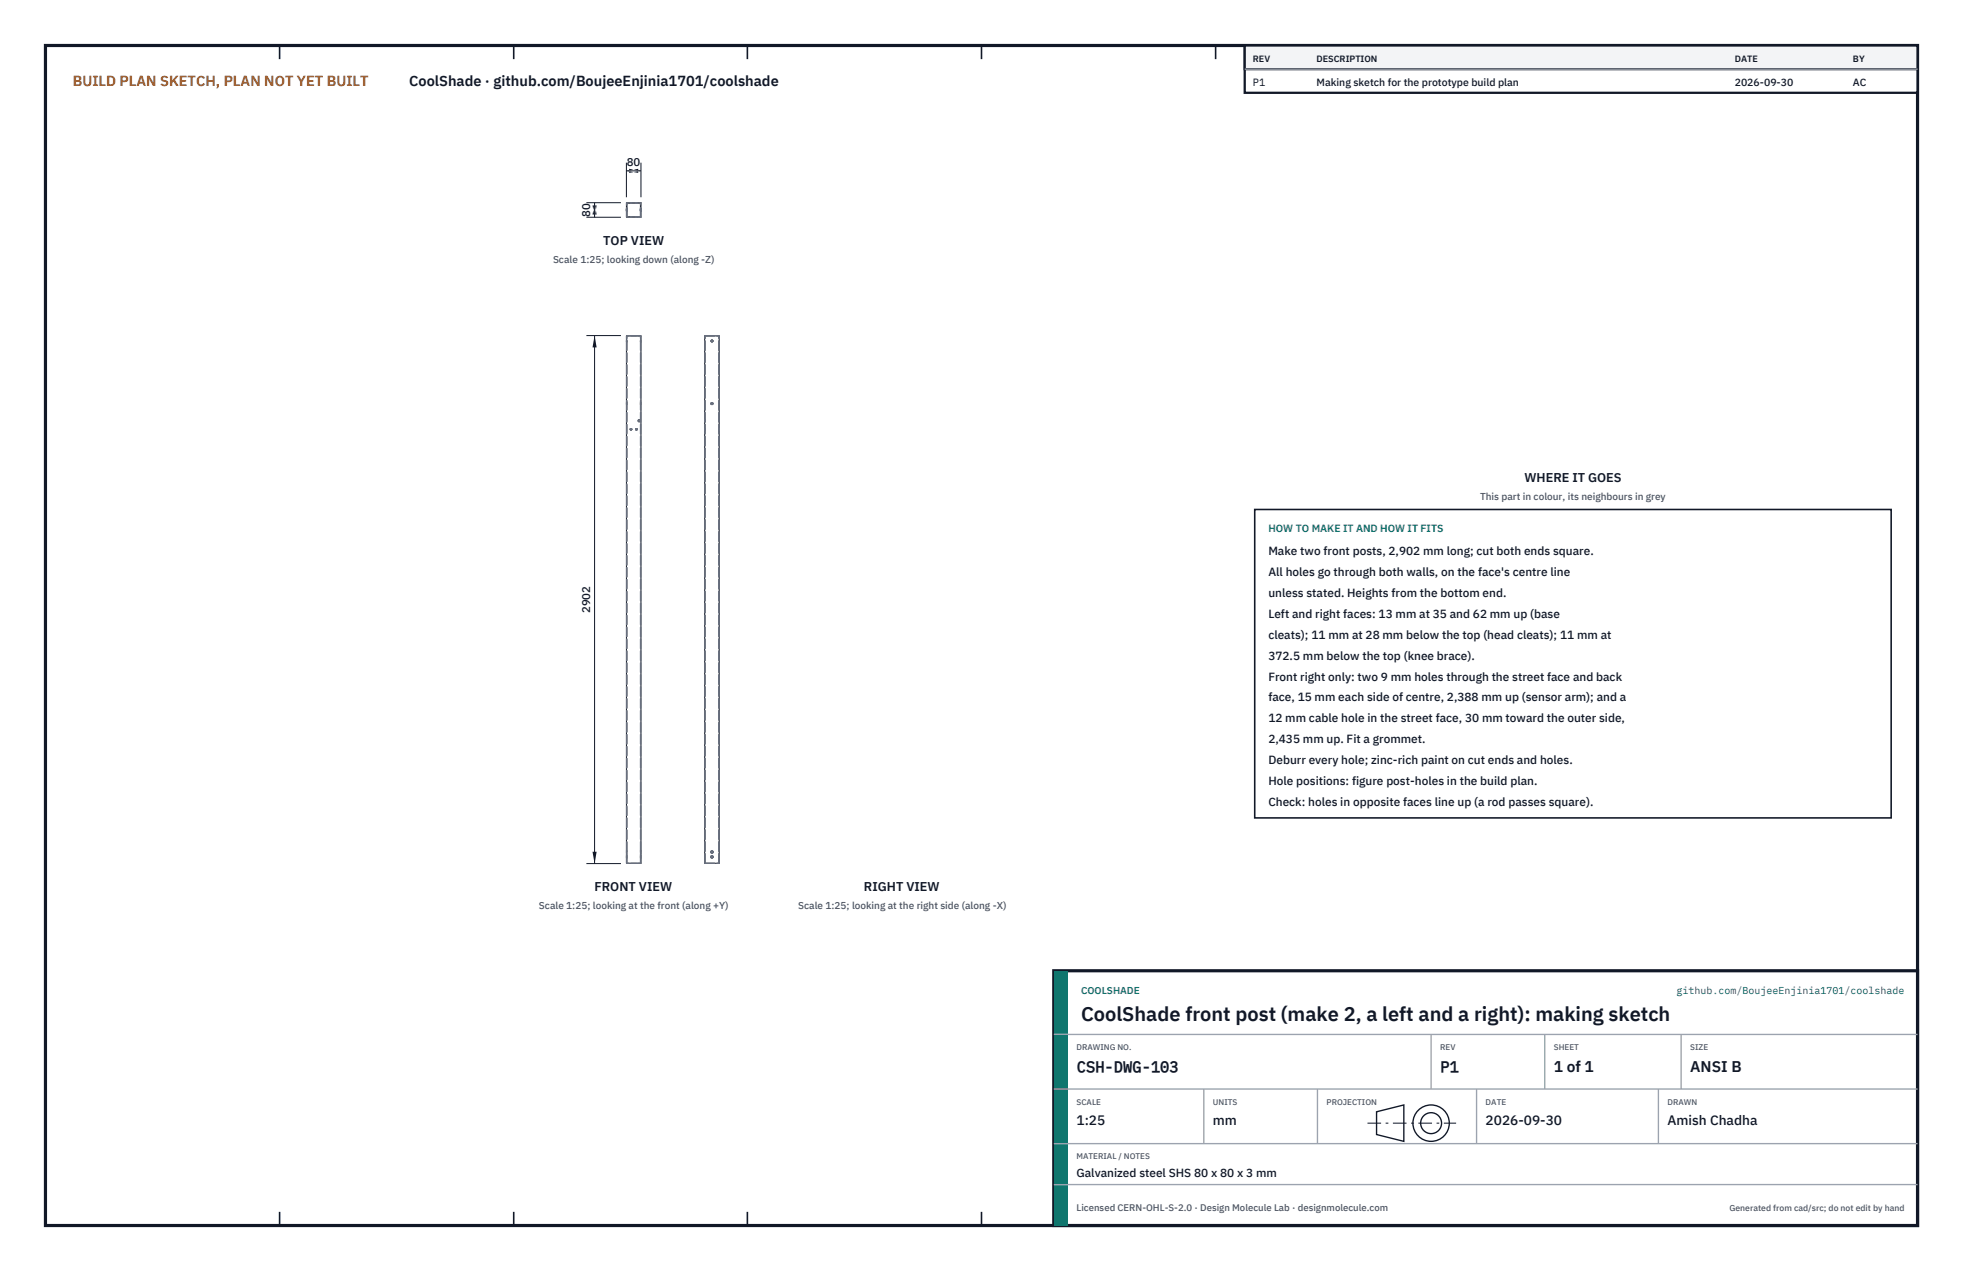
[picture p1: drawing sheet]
<svg xmlns="http://www.w3.org/2000/svg" width="432mm" height="279mm" viewBox="0 0 432 279" stroke-linecap="round" stroke-linejoin="round" font-family="sans-serif">
<defs><g id="words">
<text font-size="4.4" fill="#111827" x="237.8" y="224.4">CoolShade front post (make 2, a left and a right): making sketch</text>
<g font-size="3.4" fill="#111827">
<text x="236.8" y="235.6">CSH-DWG-103</text>
<text x="316.8" y="235.6">P1</text>
<text x="341.8" y="235.6">1 of 1</text>
<text x="371.8" y="235.6">ANSI B</text>
</g>
<text font-size="3.2" fill="#b45309" x="16" y="19">BUILD PLAN SKETCH, PLAN NOT YET BUILT</text>
<text font-size="3.2" fill="#111827" x="90" y="19">CoolShade · github.com/BoujeeEnjinia1701/coolshade</text>
<g font-size="3" fill="#111827">
<text x="236.8" y="247.2">1:25</text>
<text x="266.8" y="247.2">mm</text>
<text x="326.8" y="247.2">2026-09-30</text>
<text x="366.8" y="247.2">Amish Chadha</text>
</g>
<g font-size="2.8" fill="#111827">
<text x="132.7" y="53.8">TOP VIEW</text>
<text x="335.3" y="106">WHERE IT GOES</text>
<text x="130.8" y="195.8">FRONT VIEW</text>
<text x="190.1" y="195.8">RIGHT VIEW</text>
</g>
<g font-size="2.6" fill="#111827">
<text x="279" y="122">Make two front posts, 2,902 mm long; cut both ends square.</text>
<text x="279" y="126.6">All holes go through both walls, on the face's centre line</text>
<text x="279" y="131.2">unless stated. Heights from the bottom end.</text>
<text x="279" y="135.8">Left and right faces: 13 mm at 35 and 62 mm up (base</text>
<text x="279" y="140.4">cleats); 11 mm at 28 mm below the top (head cleats); 11 mm at</text>
<text x="279" y="145">372.5 mm below the top (knee brace).</text>
<text x="279" y="149.6">Front right only: two 9 mm holes through the street face and back</text>
<text x="279" y="154.2">face, 15 mm each side of centre, 2,388 mm up (sensor arm); and a</text>
<text x="279" y="158.8">12 mm cable hole in the street face, 30 mm toward the outer side,</text>
<text x="279" y="163.4">2,435 mm up. Fit a grommet.</text>
<text x="279" y="168">Deburr every hole; zinc-rich paint on cut ends and holes.</text>
<text x="279" y="172.6">Hole positions: figure post-holes in the build plan.</text>
<text x="279" y="177.2">Check: holes in opposite faces line up (a rod passes square).</text>
<text x="236.8" y="258.8">Galvanized steel SHS 80 x 80 x 3 mm</text>
</g>
<g font-size="2.5" fill="#111827">
<text x="137.9" y="36.6">80</text>
<text x="129.8" y="47.7" transform="rotate(-90 129.8 47.7)">80</text>
<text x="129.8" y="134.8" transform="rotate(-90 129.8 134.8)">2902</text>
</g>
<g font-size="2.3" fill="#111827">
<text x="275.6" y="18.8">P1</text>
<text x="289.6" y="18.8">Making sketch for the prototype build plan</text>
<text x="381.6" y="18.8">2026-09-30</text>
<text x="407.6" y="18.8">AC</text>
</g>
<text font-size="2.3" fill="#0f766e" x="279" y="117">HOW TO MAKE IT AND HOW IT FITS</text>
<g font-size="2.2" fill="#4b5563">
<text x="121.6" y="57.8">Scale 1:25; looking down (along -Z)</text>
<text x="325.6" y="110">This part in colour, its neighbours in grey</text>
<text x="118.6" y="199.8">Scale 1:25; looking at the front (along +Y)</text>
<text x="175.6" y="199.8">Scale 1:25; looking at the right side (along -X)</text>
</g>
<g font-size="2.2" fill="#0f766e">
<text x="237.8" y="218.4">COOLSHADE</text>
<text x="368.8" y="218.4">github.com/BoujeeEnjinia1701/coolshade</text>
</g>
<text font-size="2.1" fill="#4b5563" x="236.8" y="266.2">Licensed CERN-OHL-S-2.0 · Design Molecule Lab · designmolecule.com</text>
<g font-size="2" fill="#111827">
<text x="275.6" y="13.6">REV</text>
<text x="289.6" y="13.6">DESCRIPTION</text>
<text x="381.6" y="13.6">DATE</text>
<text x="407.6" y="13.6">BY</text>
</g>
<text font-size="1.9" fill="#4b5563" x="380.4" y="266.2">Generated from cad/src; do not edit by hand</text>
<g font-size="1.8" fill="#4b5563">
<text x="236.8" y="230.8">DRAWING NO.</text>
<text x="316.8" y="230.8">REV</text>
<text x="341.8" y="230.8">SHEET</text>
<text x="371.8" y="230.8">SIZE</text>
<text x="236.8" y="242.8">SCALE</text>
<text x="266.8" y="242.8">UNITS</text>
<text x="291.8" y="242.8">PROJECTION</text>
<text x="326.8" y="242.8">DATE</text>
<text x="366.8" y="242.8">DRAWN</text>
<text x="236.8" y="254.8">MATERIAL / NOTES</text>
</g>
</g></defs>
<path d="M10 10h411.8v259.4h-411.8z" fill="none" stroke="#111827" stroke-width=".7" stroke-linecap="butt"/>
<g fill="none" stroke="#111827" stroke-width=".35">
<path d="M61.5 10v3M113 10v3M164.4 10v3M215.9 10v3M267.4 10v3M318.9 10v3M370.3 10v3M61.5 266.4v3M113 266.4v3M164.4 266.4v3M215.9 266.4v3M267.4 266.4v3"/>
<path d="M318.9 266.4v3M370.3 266.4v3"/>
</g>
<path d="M137.8 44.6h3.2v3.2h-3.2zM137.9 44.7h3v2.9h-3zM137.8 73.8h3.2v116h-3.2zM155 73.8h3.2v116h-3.2zM156.5 74.8h.3v.3h-.3zM138.7 94.2l.3 .2-.1 .1-.3-.1zM139.9 94.2l.3 .2-.1 .1-.3-.1zM140.4 92.3h.4v.4h-.4zM156.5 88.6h.3v.3h-.3zM156.4 188.2h.4v.4h-.4zM156.4 187.1h.4v.4h-.4z" fill="none" stroke="#111727" stroke-width=".22"/>
<g fill="none" stroke="#6a7180" stroke-width=".22" stroke-dasharray="2.1 .5">
<path d="M137.8 47.8v-3.2M137.8 46.2v.2M137.8 46.4v-.5M137.8 45.9v.3M137.8 47.8h3.2M137.8 44.6h3.2M137.8 46.4h.1M137.8 45.9h.1M137.9 47.6v-2.9M137.9 46.2v.2M137.9 46.4v-.5M137.9 45.9v.3"/>
<path d="M138.6 47.8h.2M138.6 44.6h.2M138.6 47.6h.2M138.6 44.7h.2M138.6 47.8v-.2M138.6 44.7v-.1M138.8 47.8h.2M138.8 44.6h.2M138.8 47.6h.2M138.8 44.7h.2M139 47.8h-.4M139 44.6h-.4"/>
<path d="M139 47.6h-.4M139 44.7h-.4M139 47.8v-.2M139 44.7v-.1M139.8 47.8h.2M139.8 44.6h.2M139.8 47.6h.2M139.8 44.7h.2M139.8 47.8v-.2M139.8 44.7v-.1M140 47.8h.2M140 44.6h.2"/>
<path d="M140 47.6h.2M140 44.7h.2M140.2 47.8h-.4M140.2 44.6h-.4M140.2 47.6h-.4M140.2 44.7h-.4M140.2 47.8v-.2M140.2 44.7v-.1M140.4 47.8h.2M140.4 47.6h.2M140.4 47.8v-.2M140.6 47.8h.2"/>
<path d="M140.6 47.6h.2M140.8 47.8h-.4M140.8 47.6h-.4M140.8 47.8v-.2M140.9 47.6h-3M140.9 47.6v-2.9M140.9 44.7h-3M140.9 46.2v.2M140.9 46.4v-.5M140.9 45.9v.3M140.9 46.4h.1M140.9 45.9h.1"/>
<path d="M141 47.8v-3.2M141 46.2v.2M141 46.4v-.5M141 45.9v.3M137.8 74.7v.5M137.8 75.2v-.5M137.8 73.8h3.2M137.8 74.7h.1M137.8 75.2h.1M137.9 74.7v.5M137.9 75.2v-.5M140.9 73.8h-3"/>
<path d="M140.9 74.7v.5M140.9 75.2v-.5M140.9 74.7h.1M140.9 75.2h.1M141 74.7v.5M141 75.2v-.5M155 73.8h3.2M155.1 73.8h3M156.5 74.8h.3v.3h-.3zM137.8 88.5v.4M137.8 88.9v-.4M137.8 88.5h.1"/>
<path d="M137.8 88.9h.1M137.9 88.5v.4M137.9 88.9v-.4M138.7 94.2l.3 .2-.1 .1-.3-.1zM139.9 94.2l.3 .2-.1 .1-.3-.1zM140.4 92.3h.4v.4h-.4zM140.9 88.5v.4M140.9 88.9v-.4M140.9 88.5h.1M140.9 88.9h.1M141 88.5v.4M141 88.9v-.4"/>
<path d="M155 94.2v.3M155 94.5v-.3M155 92.3v.4M155 92.7v-.4M155 94.2h.1M155 92.3h.1M155 94.5h.1M155 92.7h.1M155.1 94.2v.3M155.1 94.5v-.3M155.1 92.3v.4M155.1 92.7v-.4"/>
<path d="M156.5 88.6h.3v.3h-.3zM158.1 94.2v.3M158.1 94.5v-.3M158.1 94.2h.1M158.1 94.5h.1M158.2 94.2v.3M158.2 94.5v-.3M137.8 189.8v-116M137.8 188.1v.5M137.8 188.6v-.5M137.8 187v.6M137.8 187.6v-.6"/>
<path d="M137.8 189.8h3.2M137.8 188.1h.1M137.8 187h.1M137.8 188.6h.1M137.8 187.6h.1M137.9 188.1v.5M137.9 188.6v-.5M137.9 187v.6M137.9 187.6v-.6M137.9 189.8v-116M140.9 189.8h-3M140.9 189.8v-116"/>
<path d="M140.9 188.1v.5M140.9 188.6v-.5M140.9 187v.6M140.9 187.6v-.6M140.9 188.1h.1M140.9 187h.1M140.9 188.6h.1M140.9 187.6h.1M141 189.8v-116M141 188.1v.5M141 188.6v-.5M141 187v.6"/>
<path d="M141 187.6v-.6M155 189.8v-116M155 189.8h3.2M155.1 189.8h3M155.1 189.8v-116M156.4 188.2h.4v.4h-.4zM156.4 187.1h.4v.4h-.4zM158.1 189.8v-116M158.2 189.8v-116"/>
</g>
<path d="M137.8 35.8v7.6M137.8 37.6h3.2M141 35.8v7.6" fill="none" stroke="#111827" stroke-width=".22"/>
<path d="M137.8 37.6l2.6-.5v.9zM138.4 37.1v.9l2.6-.4z" fill="#111827"/>
<path d="M129 44.6h7.6M129 47.8h7.6M130.8 44.6v3.2" fill="none" stroke="#111827" stroke-width=".22"/>
<path d="M130.8 44.6l-.5 2.6h.9zM130.3 45.2h.9l-.4 2.6z" fill="#111827"/>
<path d="M129 73.8h7.6M130.8 73.8v116M129 189.8h7.6" fill="none" stroke="#111827" stroke-width=".22"/>
<path d="M130.8 73.8l-.5 2.6h.9zM130.3 187.2h.9l-.4 2.6z" fill="#111827"/>
<path d="M276 112h140v67.8h-140z" fill="#fff" stroke="#111827" stroke-width=".35"/>
<path d="M273.8 10h148v10.4h-148z" fill="#fff" stroke="#111827" stroke-width=".5"/>
<path d="M273.8 10h148v5.2h-148z" fill="#f3f4f6" stroke="#111827" stroke-width=".5"/>
<path d="M273.8 15.2h148" fill="none" stroke="#9ca3af" stroke-width=".3"/>
<path d="M231.8 213.4h190v56h-190z" fill="#fff" stroke="#111827" stroke-width=".7" stroke-linecap="butt"/>
<path d="M231.8 213.4h3v56h-3z" fill="#0f766e"/>
<path d="M231.8 227.4h190M231.8 239.4h190M264.8 239.4v12M289.8 239.4v12M314.8 227.4v12M324.8 239.4v12M339.8 227.4v12M364.8 239.4v12M369.8 227.4v12M231.8 251.4h190M231.8 260.4h190" fill="none" stroke="#9ca3af" stroke-width=".3"/>
<g fill="none" stroke="#111827" stroke-width=".3">
<path d="M302.8 244.4l6-1.5v8l-6-1.5z"/>
<circle cx="314.8" cy="246.9" r="4"/>
<circle cx="314.8" cy="246.9" r="2.3"/>
</g>
<path d="M300.8 246.9h19.5" fill="none" stroke="#111827" stroke-width=".22" stroke-dasharray="3 1 .6 1" stroke-linecap="butt"/>
<use href="#words"/>
</svg>
